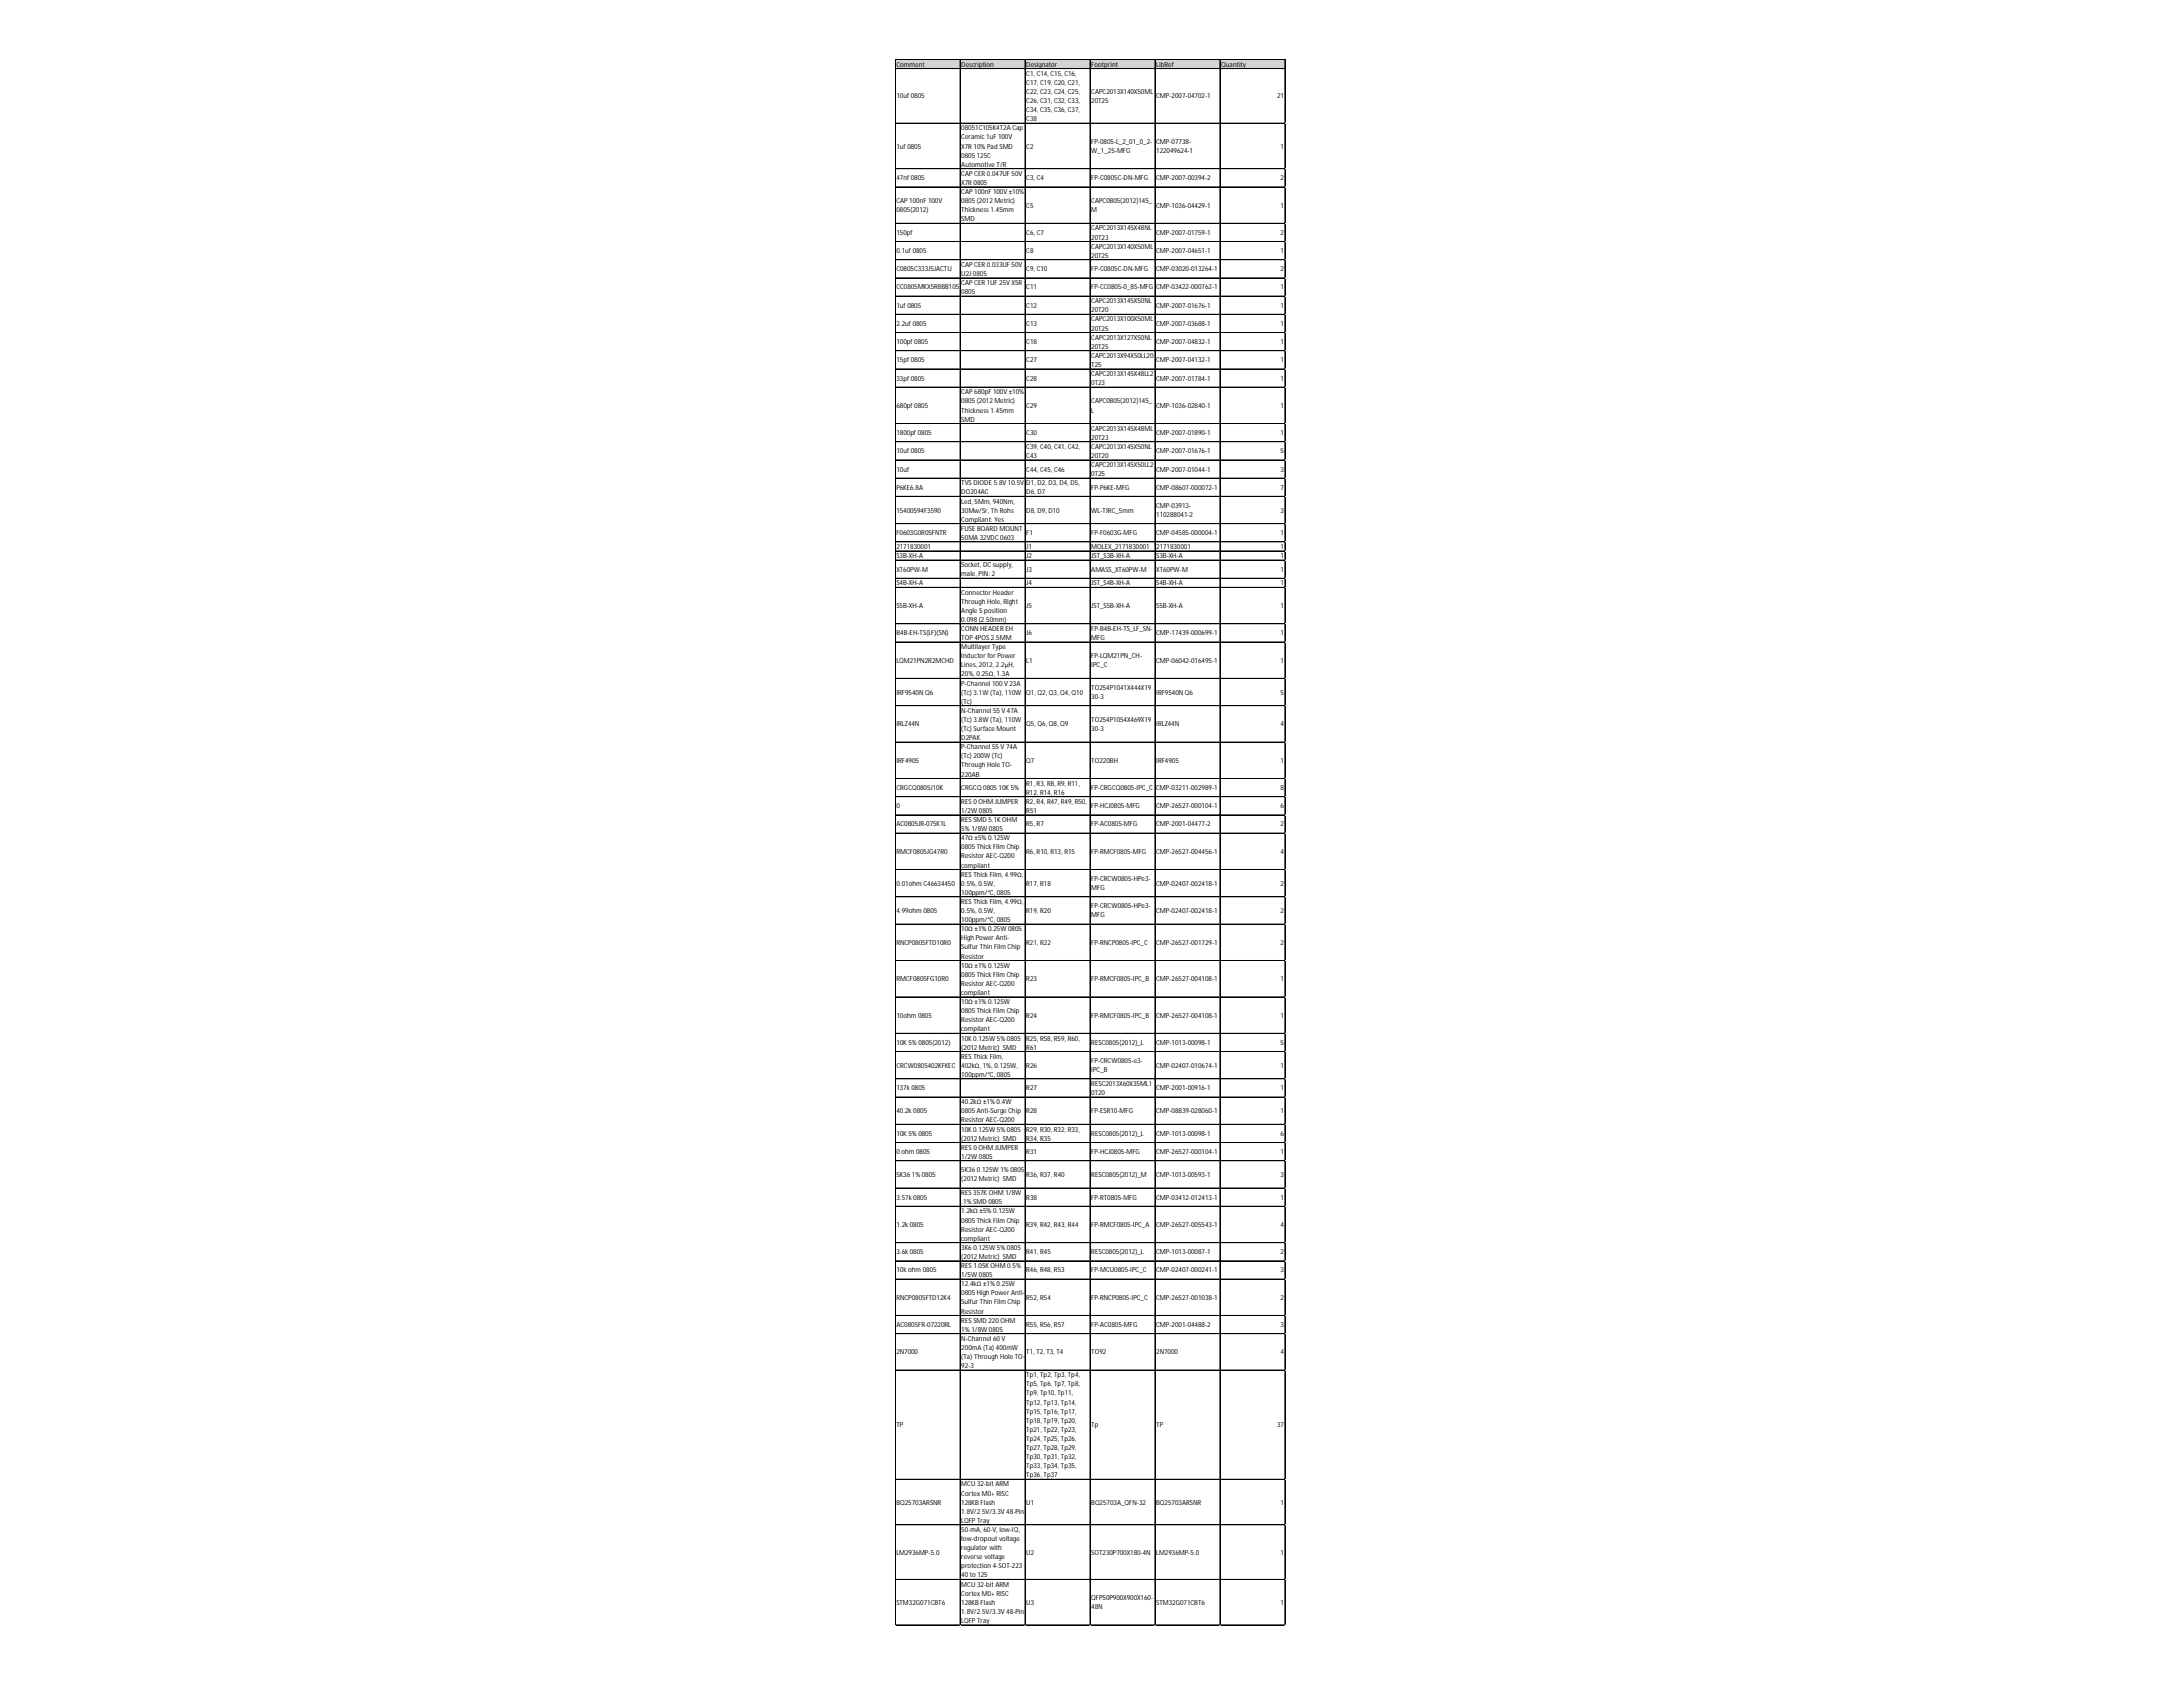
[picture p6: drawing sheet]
<svg xmlns="http://www.w3.org/2000/svg" width="279mm" height="216mm" viewBox="0 0 279 216" stroke-linecap="round" stroke-linejoin="round" font-family="sans-serif">
<defs><g id="words">
<g font-size=".9">
<text x="114.7" y="8.5">Comment</text>
<text x="123" y="8.5">Description</text>
<text x="131.4" y="8.5">Designator</text>
<text x="131.4" y="9.7">C1, C14, C15, C16,</text>
<text x="131.4" y="10.9">C17, C19, C20, C21,</text>
<text x="139.7" y="8.5">Footprint</text>
<text x="148" y="8.5">LibRef</text>
<text x="156.3" y="8.5">Quantity</text>
<text x="114.7" y="12.6">10uf 0805</text>
<text x="123" y="16.7">08051C105K4T2A Cap</text>
<text x="123" y="17.8">Ceramic 1uF 100V</text>
<text x="131.4" y="12">C22, C23, C24, C25,</text>
<text x="131.4" y="13.2">C26, C31, C32, C33,</text>
<text x="131.4" y="14.4">C34, C35, C36, C37,</text>
<text x="131.4" y="15.5">C38</text>
<text x="139.7" y="12">CAPC2013X140X50ML</text>
<text x="139.7" y="13.2">20T25</text>
<text x="148" y="12.6">CMP-2007-04702-1</text>
<text x="163.4" y="12.6">21</text>
<text x="114.7" y="19">1uf 0805</text>
<text x="114.7" y="23.1">47nf 0805</text>
<text x="123" y="19">X7R 10% Pad SMD</text>
<text x="123" y="20.2">0805 125C</text>
<text x="123" y="21.3">Automotive T/R</text>
<text x="123" y="22.5">CAP CER 0.047UF 50V</text>
<text x="123" y="23.7">X7R 0805</text>
<text x="131.4" y="19">C2</text>
<text x="131.4" y="23.1">C3, C4</text>
<text x="139.7" y="18.4">FP-0805-L_2_01_0_2-</text>
<text x="139.7" y="19.6">W_1_25-MFG</text>
<text x="139.7" y="23.1">FP-C0805C-DN-MFG</text>
<text x="148" y="18.4">CMP-07738-</text>
<text x="148" y="19.6">122049624-1</text>
<text x="148" y="23.1">CMP-2007-00394-2</text>
<text x="163.9" y="19">1</text>
<text x="163.9" y="23.1">2</text>
<text x="114.7" y="26">CAP 100nF 100V</text>
<text x="114.7" y="27.2">0805(2012)</text>
<text x="123" y="24.8">CAP 100nF 100V ±10%</text>
<text x="123" y="26">0805 (2012 Metric)</text>
<text x="123" y="27.2">Thickness 1.45mm</text>
<text x="123" y="28.3">SMD</text>
<text x="131.4" y="26.6">C5</text>
<text x="139.7" y="26">CAPC0805(2012)145_</text>
<text x="139.7" y="27.2">M</text>
<text x="139.7" y="29.5">CAPC2013X145X48NL</text>
<text x="148" y="26.6">CMP-1036-04429-1</text>
<text x="163.9" y="26.6">1</text>
<text x="114.7" y="30.1">150pf</text>
<text x="114.7" y="32.4">0.1uf 0805</text>
<text x="114.7" y="34.7">C0805C333J5JACTU</text>
<text x="123" y="34.2">CAP CER 0.033UF 50V</text>
<text x="123" y="35.3">U2J 0805</text>
<text x="131.4" y="30.1">C6, C7</text>
<text x="131.4" y="32.4">C8</text>
<text x="131.4" y="34.7">C9, C10</text>
<text x="139.7" y="30.7">20T23</text>
<text x="139.7" y="31.8">CAPC2013X140X50ML</text>
<text x="139.7" y="33">20T25</text>
<text x="139.7" y="34.7">FP-C0805C-DN-MFG</text>
<text x="148" y="30.1">CMP-2007-01759-1</text>
<text x="148" y="32.4">CMP-2007-04651-1</text>
<text x="148" y="34.7">CMP-03020-013264-1</text>
<text x="163.9" y="30.1">2</text>
<text x="163.9" y="32.4">1</text>
<text x="163.9" y="34.7">2</text>
<text x="114.7" y="37">CC0805MKX5R8BB105</text>
<text x="114.7" y="39.4">1uf 0805</text>
<text x="114.7" y="41.7">2.2uf 0805</text>
<text x="123" y="36.5">CAP CER 1UF 25V X5R</text>
<text x="123" y="37.7">0805</text>
<text x="131.4" y="37">C11</text>
<text x="131.4" y="39.4">C12</text>
<text x="131.4" y="41.7">C13</text>
<text x="139.7" y="37">FP-CC0805-0_85-MFG</text>
<text x="139.7" y="38.8">CAPC2013X145X50NL</text>
<text x="139.7" y="40">20T20</text>
<text x="139.7" y="41.1">CAPC2013X100X50ML</text>
<text x="148" y="37">CMP-03422-000762-1</text>
<text x="148" y="39.4">CMP-2007-01676-1</text>
<text x="148" y="41.7">CMP-2007-03688-1</text>
<text x="163.9" y="37">1</text>
<text x="163.9" y="39.4">1</text>
<text x="163.9" y="41.7">1</text>
<text x="114.7" y="44">100pf 0805</text>
<text x="114.7" y="46.4">15pf 0805</text>
<text x="131.4" y="44">C18</text>
<text x="131.4" y="46.4">C27</text>
<text x="139.7" y="42.3">20T25</text>
<text x="139.7" y="43.5">CAPC2013X127X50NL</text>
<text x="139.7" y="44.6">20T25</text>
<text x="139.7" y="45.8">CAPC2013X94X50LL20</text>
<text x="139.7" y="47">T25</text>
<text x="148" y="44">CMP-2007-04832-1</text>
<text x="148" y="46.4">CMP-2007-04132-1</text>
<text x="163.9" y="44">1</text>
<text x="163.9" y="46.4">1</text>
<text x="114.7" y="48.7">33pf 0805</text>
<text x="114.7" y="52.2">680pf 0805</text>
<text x="123" y="50.5">CAP 680pF 100V ±10%</text>
<text x="123" y="51.6">0805 (2012 Metric)</text>
<text x="123" y="52.8">Thickness 1.45mm</text>
<text x="123" y="54">SMD</text>
<text x="131.4" y="48.7">C28</text>
<text x="131.4" y="52.2">C29</text>
<text x="139.7" y="48.1">CAPC2013X145X48LL2</text>
<text x="139.7" y="49.3">0T23</text>
<text x="139.7" y="51.6">CAPC0805(2012)145_</text>
<text x="139.7" y="52.8">L</text>
<text x="148" y="48.7">CMP-2007-01784-1</text>
<text x="148" y="52.2">CMP-1036-02840-1</text>
<text x="163.9" y="48.7">1</text>
<text x="163.9" y="52.2">1</text>
<text x="114.7" y="55.7">1800pf 0805</text>
<text x="114.7" y="58">10uf 0805</text>
<text x="131.4" y="55.7">C30</text>
<text x="131.4" y="57.5">C39, C40, C41, C42,</text>
<text x="131.4" y="58.6">C43</text>
<text x="139.7" y="55.1">CAPC2013X145X48ML</text>
<text x="139.7" y="56.3">20T23</text>
<text x="139.7" y="57.5">CAPC2013X145X50NL</text>
<text x="139.7" y="58.6">20T20</text>
<text x="139.7" y="59.8">CAPC2013X145X50LL2</text>
<text x="148" y="55.7">CMP-2007-01890-1</text>
<text x="148" y="58">CMP-2007-01676-1</text>
<text x="163.9" y="55.7">1</text>
<text x="163.9" y="58">5</text>
<text x="114.7" y="60.3">10uf</text>
<text x="114.7" y="62.7">P6KE6.8A</text>
<text x="114.7" y="65.6">15400594F3590</text>
<text x="123" y="62.1">TVS DIODE 5.8V 10.5V</text>
<text x="123" y="63.3">DO204AC</text>
<text x="123" y="64.4">Led, 5Mm, 940Nm,</text>
<text x="123" y="65.6">30Mw/Sr, Th Rohs</text>
<text x="131.4" y="60.3">C44, C45, C46</text>
<text x="131.4" y="62.1">D1, D2, D3, D4, D5,</text>
<text x="131.4" y="63.3">D6, D7</text>
<text x="131.4" y="65.6">D8, D9, D10</text>
<text x="139.7" y="60.9">0T25</text>
<text x="139.7" y="62.7">FP-P6KE-MFG</text>
<text x="139.7" y="65.6">WL-TIRC_5mm</text>
<text x="148" y="60.3">CMP-2007-01044-1</text>
<text x="148" y="62.7">CMP-08607-000072-1</text>
<text x="148" y="65">CMP-03913-</text>
<text x="163.9" y="60.3">3</text>
<text x="163.9" y="62.7">7</text>
<text x="163.9" y="65.6">3</text>
<text x="114.7" y="68.5">F0603G0R05FNTR</text>
<text x="114.7" y="70.3">2171830001</text>
<text x="114.7" y="71.4">S3B-XH-A</text>
<text x="123" y="66.8">Compliant: Yes</text>
<text x="123" y="67.9">FUSE BOARD MOUNT</text>
<text x="123" y="69.1">50MA 32VDC 0603</text>
<text x="131.4" y="68.5">F1</text>
<text x="131.4" y="70.3">J1</text>
<text x="131.4" y="71.4">J2</text>
<text x="139.7" y="68.5">FP-F0603G-MFG</text>
<text x="139.7" y="70.3">MOLEX_2171830001</text>
<text x="139.7" y="71.4">JST_S3B-XH-A</text>
<text x="148" y="66.2">110288041-2</text>
<text x="148" y="68.5">CMP-04585-000004-1</text>
<text x="148" y="70.3">2171830001</text>
<text x="148" y="71.4">S3B-XH-A</text>
<text x="163.9" y="68.5">1</text>
<text x="163.9" y="70.3">1</text>
<text x="163.9" y="71.4">1</text>
<text x="114.7" y="73.2">XT60PW-M</text>
<text x="114.7" y="74.9">S4B-XH-A</text>
<text x="114.7" y="77.8">S5B-XH-A</text>
<text x="123" y="72.6">Socket, DC supply,</text>
<text x="123" y="73.8">male, PIN: 2</text>
<text x="123" y="76.1">Connector Header</text>
<text x="123" y="77.3">Through Hole, Right</text>
<text x="131.4" y="73.2">J3</text>
<text x="131.4" y="74.9">J4</text>
<text x="131.4" y="77.8">J5</text>
<text x="139.7" y="73.2">AMASS_XT60PW-M</text>
<text x="139.7" y="74.9">JST_S4B-XH-A</text>
<text x="139.7" y="77.8">JST_S5B-XH-A</text>
<text x="148" y="73.2">XT60PW-M</text>
<text x="148" y="74.9">S4B-XH-A</text>
<text x="148" y="77.8">S5B-XH-A</text>
<text x="163.9" y="73.2">1</text>
<text x="163.9" y="74.9">1</text>
<text x="163.9" y="77.8">1</text>
<text x="114.7" y="81.3">B4B-EH-TS(LF)(SN)</text>
<text x="123" y="78.4">Angle 5 position</text>
<text x="123" y="79.6">0.098 (2.50mm)</text>
<text x="123" y="80.7">CONN HEADER EH</text>
<text x="123" y="81.9">TOP 4POS 2.5MM</text>
<text x="123" y="83.1">Multilayer Type</text>
<text x="131.4" y="81.3">J6</text>
<text x="139.7" y="80.7">FP-B4B-EH-TS_LF_SN-</text>
<text x="139.7" y="81.9">MFG</text>
<text x="148" y="81.3">CMP-17439-000699-1</text>
<text x="163.9" y="81.3">1</text>
<text x="114.7" y="84.8">LQM21PN2R2MCHD</text>
<text x="114.7" y="88.9">IRF9540N Q6</text>
<text x="123" y="84.2">Inductor for Power</text>
<text x="123" y="85.4">Lines, 2012, 2.2μH,</text>
<text x="123" y="86.6">20%, 0.25Ω, 1.3A</text>
<text x="123" y="87.7">P-Channel 100 V 23A</text>
<text x="123" y="88.9">(Tc) 3.1W (Ta), 110W</text>
<text x="131.4" y="84.8">L1</text>
<text x="131.4" y="88.9">Q1, Q2, Q3, Q4, Q10</text>
<text x="139.7" y="84.2">FP-LQM21PN_CH-</text>
<text x="139.7" y="85.4">IPC_C</text>
<text x="139.7" y="88.3">TO254P1041X444X19</text>
<text x="139.7" y="89.5">30-3</text>
<text x="148" y="84.8">CMP-06042-016495-1</text>
<text x="148" y="88.9">IRF9540N Q6</text>
<text x="163.9" y="84.8">1</text>
<text x="163.9" y="88.9">5</text>
<text x="114.7" y="93">IRLZ44N</text>
<text x="123" y="90.1">(Tc)</text>
<text x="123" y="91.2">N-Channel 55 V 47A</text>
<text x="123" y="92.4">(Tc) 3.8W (Ta), 110W</text>
<text x="123" y="93.6">(Tc) Surface Mount</text>
<text x="123" y="94.7">D2PAK</text>
<text x="123" y="95.9">P-Channel 55 V 74A</text>
<text x="131.4" y="93">Q5, Q6, Q8, Q9</text>
<text x="139.7" y="92.4">TO254P1054X469X19</text>
<text x="139.7" y="93.6">30-3</text>
<text x="148" y="93">IRLZ44N</text>
<text x="163.9" y="93">4</text>
<text x="114.7" y="97.6">IRF4905</text>
<text x="114.7" y="101.1">CRGCQ0805J10K</text>
<text x="123" y="97.1">(Tc) 200W (Tc)</text>
<text x="123" y="98.2">Through Hole TO-</text>
<text x="123" y="99.4">220AB</text>
<text x="123" y="101.1">CRGCQ 0805 10K 5%</text>
<text x="131.4" y="97.6">Q7</text>
<text x="131.4" y="100.5">R1, R3, R8, R9, R11,</text>
<text x="131.4" y="101.7">R12, R14, R16</text>
<text x="139.7" y="97.6">TO220BH</text>
<text x="139.7" y="101.1">FP-CRGCQ0805-IPC_C</text>
<text x="148" y="97.6">IRF4905</text>
<text x="148" y="101.1">CMP-03211-002989-1</text>
<text x="163.9" y="97.6">1</text>
<text x="163.9" y="101.1">8</text>
<text x="114.7" y="103.4">0</text>
<text x="114.7" y="105.8">AC0805JR-075K1L</text>
<text x="123" y="102.9">RES 0 OHM JUMPER</text>
<text x="123" y="104">1/2W 0805</text>
<text x="123" y="105.2">RES SMD 5.1K OHM</text>
<text x="123" y="106.4">5% 1/8W 0805</text>
<text x="123" y="107.5">47Ω ±5% 0.125W</text>
<text x="131.4" y="102.9">R2, R4, R47, R49, R50,</text>
<text x="131.4" y="104">R51</text>
<text x="131.4" y="105.8">R5, R7</text>
<text x="139.7" y="103.4">FP-HCJ0805-MFG</text>
<text x="139.7" y="105.8">FP-AC0805-MFG</text>
<text x="148" y="103.4">CMP-26527-000104-1</text>
<text x="148" y="105.8">CMP-2001-04477-2</text>
<text x="163.9" y="103.4">6</text>
<text x="163.9" y="105.8">2</text>
<text x="114.7" y="109.3">RMCF0805JG47R0</text>
<text x="114.7" y="113.4">0.01ohm C46634450</text>
<text x="123" y="108.7">0805 Thick Film Chip</text>
<text x="123" y="109.9">Resistor AEC-Q200</text>
<text x="123" y="111">compliant</text>
<text x="123" y="112.2">RES Thick Film, 4.99Ω,</text>
<text x="123" y="113.4">0.5%, 0.5W,</text>
<text x="131.4" y="109.3">R6, R10, R13, R15</text>
<text x="131.4" y="113.4">R17, R18</text>
<text x="139.7" y="109.3">FP-RMCF0805-MFG</text>
<text x="139.7" y="112.8">FP-CRCW0805-HPe3-</text>
<text x="139.7" y="113.9">MFG</text>
<text x="148" y="109.3">CMP-26527-004456-1</text>
<text x="148" y="113.4">CMP-02407-002418-1</text>
<text x="163.9" y="109.3">4</text>
<text x="163.9" y="113.4">2</text>
<text x="114.7" y="116.9">4.99ohm 0805</text>
<text x="123" y="114.5">100ppm/°C, 0805</text>
<text x="123" y="115.7">RES Thick Film, 4.99Ω,</text>
<text x="123" y="116.9">0.5%, 0.5W,</text>
<text x="123" y="118">100ppm/°C, 0805</text>
<text x="123" y="119.2">10Ω ±1% 0.25W 0805</text>
<text x="131.4" y="116.9">R19, R20</text>
<text x="139.7" y="116.3">FP-CRCW0805-HPe3-</text>
<text x="139.7" y="117.4">MFG</text>
<text x="148" y="116.9">CMP-02407-002418-1</text>
<text x="163.9" y="116.9">2</text>
<text x="114.7" y="120.9">RNCP0805FTD10R0</text>
<text x="114.7" y="125.6">RMCF0805FG10R0</text>
<text x="123" y="120.4">High Power Anti-</text>
<text x="123" y="121.5">Sulfur Thin Film Chip</text>
<text x="123" y="122.7">Resistor</text>
<text x="123" y="123.8">10Ω ±1% 0.125W</text>
<text x="123" y="125">0805 Thick Film Chip</text>
<text x="131.4" y="120.9">R21, R22</text>
<text x="131.4" y="125.6">R23</text>
<text x="139.7" y="120.9">FP-RNCP0805-IPC_C</text>
<text x="139.7" y="125.6">FP-RMCF0805-IPC_B</text>
<text x="148" y="120.9">CMP-26527-001729-1</text>
<text x="148" y="125.6">CMP-26527-004108-1</text>
<text x="163.9" y="120.9">2</text>
<text x="163.9" y="125.6">1</text>
<text x="114.7" y="130.2">10ohm 0805</text>
<text x="123" y="126.2">Resistor AEC-Q200</text>
<text x="123" y="127.3">compliant</text>
<text x="123" y="128.5">10Ω ±1% 0.125W</text>
<text x="123" y="129.7">0805 Thick Film Chip</text>
<text x="123" y="130.8">Resistor AEC-Q200</text>
<text x="123" y="132">compliant</text>
<text x="131.4" y="130.2">R24</text>
<text x="139.7" y="130.2">FP-RMCF0805-IPC_B</text>
<text x="148" y="130.2">CMP-26527-004108-1</text>
<text x="163.9" y="130.2">1</text>
<text x="114.7" y="133.7">10K 5% 0805(2012)</text>
<text x="114.7" y="136.7">CRCW0805402KFKEC</text>
<text x="123" y="133.2">10K 0.125W 5% 0805</text>
<text x="123" y="134.3">(2012 Metric) SMD</text>
<text x="123" y="135.5">RES Thick Film,</text>
<text x="123" y="136.7">402kΩ, 1%, 0.125W,</text>
<text x="123" y="137.8">100ppm/°C, 0805</text>
<text x="131.4" y="133.2">R25, R58, R59, R60,</text>
<text x="131.4" y="134.3">R61</text>
<text x="131.4" y="136.7">R26</text>
<text x="139.7" y="133.7">RESC0805(2012)_L</text>
<text x="139.7" y="136.1">FP-CRCW0805-e3-</text>
<text x="139.7" y="137.2">IPC_B</text>
<text x="148" y="133.7">CMP-1013-00098-1</text>
<text x="148" y="136.7">CMP-02407-010674-1</text>
<text x="163.9" y="133.7">5</text>
<text x="163.9" y="136.7">1</text>
<text x="114.7" y="139.5">137k 0805</text>
<text x="114.7" y="142.5">40.2k 0805</text>
<text x="123" y="141.3">40.2kΩ ±1% 0.4W</text>
<text x="123" y="142.5">0805 Anti-Surge Chip</text>
<text x="123" y="143.6">Resistor AEC-Q200</text>
<text x="131.4" y="139.5">R27</text>
<text x="131.4" y="142.5">R28</text>
<text x="139.7" y="139">RESC2013X60X35ML1</text>
<text x="139.7" y="140.2">0T20</text>
<text x="139.7" y="142.5">FP-ESR10-MFG</text>
<text x="148" y="139.5">CMP-2001-00916-1</text>
<text x="148" y="142.5">CMP-08839-028060-1</text>
<text x="163.9" y="139.5">1</text>
<text x="163.9" y="142.5">1</text>
<text x="114.7" y="145.4">10K 5% 0805</text>
<text x="114.7" y="147.7">0 ohm 0805</text>
<text x="123" y="144.8">10K 0.125W 5% 0805</text>
<text x="123" y="146">(2012 Metric) SMD</text>
<text x="123" y="147.1">RES 0 OHM JUMPER</text>
<text x="123" y="148.3">1/2W 0805</text>
<text x="131.4" y="144.8">R29, R30, R32, R33,</text>
<text x="131.4" y="146">R34, R35</text>
<text x="131.4" y="147.7">R31</text>
<text x="139.7" y="145.4">RESC0805(2012)_L</text>
<text x="139.7" y="147.7">FP-HCJ0805-MFG</text>
<text x="148" y="145.4">CMP-1013-00098-1</text>
<text x="148" y="147.7">CMP-26527-000104-1</text>
<text x="163.9" y="145.4">6</text>
<text x="163.9" y="147.7">1</text>
<text x="114.7" y="150.6">5K36 1% 0805</text>
<text x="114.7" y="153.5">3.57k 0805</text>
<text x="123" y="150">5K36 0.125W 1% 0805</text>
<text x="123" y="151.2">(2012 Metric) SMD</text>
<text x="123" y="153">RES 357K OHM 1/8W</text>
<text x="123" y="154.1">.1% SMD 0805</text>
<text x="123" y="155.3">1.2kΩ ±5% 0.125W</text>
<text x="131.4" y="150.6">R36, R37, R40</text>
<text x="131.4" y="153.5">R38</text>
<text x="139.7" y="150.6">RESC0805(2012)_M</text>
<text x="139.7" y="153.5">FP-RT0805-MFG</text>
<text x="148" y="150.6">CMP-1013-00593-1</text>
<text x="148" y="153.5">CMP-03412-012413-1</text>
<text x="163.9" y="150.6">3</text>
<text x="163.9" y="153.5">1</text>
<text x="114.7" y="157">1.2k 0805</text>
<text x="114.7" y="160.5">3.6k 0805</text>
<text x="123" y="156.5">0805 Thick Film Chip</text>
<text x="123" y="157.6">Resistor AEC-Q200</text>
<text x="123" y="158.8">compliant</text>
<text x="123" y="160">3K6 0.125W 5% 0805</text>
<text x="123" y="161.1">(2012 Metric) SMD</text>
<text x="131.4" y="157">R39, R42, R43, R44</text>
<text x="131.4" y="160.5">R41, R45</text>
<text x="139.7" y="157">FP-RMCF0805-IPC_A</text>
<text x="139.7" y="160.5">RESC0805(2012)_L</text>
<text x="148" y="157">CMP-26527-005543-1</text>
<text x="148" y="160.5">CMP-1013-00087-1</text>
<text x="163.9" y="157">4</text>
<text x="163.9" y="160.5">2</text>
<text x="114.7" y="162.8">10k ohm 0805</text>
<text x="114.7" y="166.3">RNCP0805FTD12K4</text>
<text x="123" y="162.3">RES 1.05K OHM 0.5%</text>
<text x="123" y="163.4">1/5W 0805</text>
<text x="123" y="164.6">12.4kΩ ±1% 0.25W</text>
<text x="123" y="165.8">0805 High Power Anti-</text>
<text x="123" y="166.9">Sulfur Thin Film Chip</text>
<text x="131.4" y="162.8">R46, R48, R53</text>
<text x="131.4" y="166.3">R52, R54</text>
<text x="139.7" y="162.8">FP-MCU0805-IPC_C</text>
<text x="139.7" y="166.3">FP-RNCP0805-IPC_C</text>
<text x="148" y="162.8">CMP-02407-000241-1</text>
<text x="148" y="166.3">CMP-26527-001038-1</text>
<text x="163.9" y="162.8">3</text>
<text x="163.9" y="166.3">2</text>
<text x="114.7" y="169.8">AC0805FR-07220RL</text>
<text x="114.7" y="173.3">2N7000</text>
<text x="123" y="168.1">Resistor</text>
<text x="123" y="169.3">RES SMD 220 OHM</text>
<text x="123" y="170.4">1% 1/8W 0805</text>
<text x="123" y="171.6">N-Channel 60 V</text>
<text x="123" y="172.8">200mA (Ta) 400mW</text>
<text x="123" y="173.9">(Ta) Through Hole TO-</text>
<text x="131.4" y="169.8">R55, R56, R57</text>
<text x="131.4" y="173.3">T1, T2, T3, T4</text>
<text x="139.7" y="169.8">FP-AC0805-MFG</text>
<text x="139.7" y="173.3">TO92</text>
<text x="148" y="169.8">CMP-2001-04488-2</text>
<text x="148" y="173.3">2N7000</text>
<text x="163.9" y="169.8">3</text>
<text x="163.9" y="173.3">4</text>
<text x="123" y="175.1">92-3</text>
<text x="131.4" y="176.3">Tp1, Tp2, Tp3, Tp4,</text>
<text x="131.4" y="177.4">Tp5, Tp6, Tp7, Tp8,</text>
<text x="131.4" y="178.6">Tp9, Tp10, Tp11,</text>
<text x="131.4" y="179.8">Tp12, Tp13, Tp14,</text>
<text x="114.7" y="182.6">TP</text>
<text x="131.4" y="180.9">Tp15, Tp16, Tp17,</text>
<text x="131.4" y="182.1">Tp18, Tp19, Tp20,</text>
<text x="131.4" y="183.2">Tp21, Tp22, Tp23,</text>
<text x="131.4" y="184.4">Tp24, Tp25, Tp26,</text>
<text x="131.4" y="185.6">Tp27, Tp28, Tp29,</text>
<text x="139.7" y="182.6">Tp</text>
<text x="148" y="182.6">TP</text>
<text x="163.4" y="182.6">37</text>
<text x="123" y="190.2">MCU 32-bit ARM</text>
<text x="123" y="191.4">Cortex M0+ RISC</text>
<text x="131.4" y="186.7">Tp30, Tp31, Tp32,</text>
<text x="131.4" y="187.9">Tp33, Tp34, Tp35,</text>
<text x="131.4" y="189.1">Tp36, Tp37</text>
<text x="114.7" y="192.6">BQ25703ARSNR</text>
<text x="123" y="192.6">128KB Flash</text>
<text x="123" y="193.7">1.8V/2.5V/3.3V 48-Pin</text>
<text x="123" y="194.9">LQFP Tray</text>
<text x="123" y="196.1">50-mA, 60-V, low-IQ,</text>
<text x="123" y="197.2">low-dropout voltage</text>
<text x="131.4" y="192.6">U1</text>
<text x="139.7" y="192.6">BQ25703A_QFN-32</text>
<text x="148" y="192.6">BQ25703ARSNR</text>
<text x="163.9" y="192.6">1</text>
<text x="114.7" y="199">LM2936MP-5.0</text>
<text x="123" y="198.4">regulator with</text>
<text x="123" y="199.6">reverse voltage</text>
<text x="123" y="200.7">protection 4-SOT-223 -</text>
<text x="123" y="201.9">40 to 125</text>
<text x="123" y="203.1">MCU 32-bit ARM</text>
<text x="131.4" y="199">U2</text>
<text x="139.7" y="199">SOT230P700X180-4N</text>
<text x="148" y="199">LM2936MP-5.0</text>
<text x="163.9" y="199">1</text>
<text x="114.7" y="205.4">STM32G071CBT6</text>
<text x="123" y="204.2">Cortex M0+ RISC</text>
<text x="123" y="205.4">128KB Flash</text>
<text x="123" y="206.5">1.8V/2.5V/3.3V 48-Pin</text>
<text x="123" y="207.7">LQFP Tray</text>
<text x="131.4" y="205.4">U3</text>
<text x="139.7" y="204.8">QFP50P900X900X160-</text>
<text x="139.7" y="205.9">48N</text>
<text x="148" y="205.4">STM32G071CBT6</text>
<text x="163.9" y="205.4">1</text>
</g>
</g></defs>
<path d="M114.6 7.6h49.9v1.2h-49.9z" fill="#d3d3d3"/>
<g fill="none" stroke="#000" stroke-width=".13">
<path d="M114.6 7.6v200.4M114.6 7.6h49.9M114.6 8.8h49.9M114.6 15.8h49.9M122.9 7.6v200.4M131.2 7.6v200.4M139.5 7.6v200.4M147.8 7.6v200.4M156.2 7.6l-.1 200.4M164.4 7.6v200.4M164.5 7.6v200.4M114.6 21.6h49.9"/>
<path d="M114.6 23.9h49.9M114.6 28.6h49.9M114.6 30.9h49.9M114.6 33.2h49.9M114.6 35.6h49.9M114.6 37.9h49.9M114.6 40.2h49.9M114.6 42.6h49.9M114.6 44.9h49.9M114.6 47.2h49.9M114.6 49.5h49.9M114.6 49.6h49.9"/>
<path d="M114.6 54.2h49.9M114.6 56.5h49.9M114.6 58.9h49.9M114.6 61.2h49.9M114.6 63.5h49.9M114.6 67h49.9M114.6 69.3h49.9M114.6 69.4h49.9M114.6 70.5h49.9M114.6 71.7h49.9M114.6 74h49.9M114.6 75.2h49.9"/>
<path d="M114.6 79.8h49.9M114.6 82.2h49.9M114.6 86.8h49.9M114.6 90.3h49.9M114.6 95h49.9M114.6 99.6h49.9M114.6 102h49.9M114.6 104.3h49.9M114.6 106.6h49.9M114.6 111.3h49.9M114.6 114.8h49.9M114.6 118.3h49.9"/>
<path d="M114.6 122.9h49.9M114.6 127.6h49.9M114.6 132.2h49.9M114.6 132.3h49.9M114.6 134.6h49.9M114.6 138.1h49.9M114.6 140.4h49.9M114.6 143.9h49.9M114.6 146.2h49.9M114.6 148.5h49.9M114.6 152h49.9M114.6 154.4h49.9"/>
<path d="M114.6 159h49.9M114.6 159.1h49.9M114.6 161.4h49.9M114.6 163.7h49.9M114.6 168.3h49.9M114.6 168.4h49.9M114.6 170.7h49.9M114.6 175.3h49.9M114.6 189.3h49.9M114.6 195.1h49.9M114.6 202.1h49.9M114.6 208h49.9"/>
</g>
<path d="M114.6 208h.1" fill="none" stroke="#e0e0e0" stroke-width=".13"/>
<path d="M122.9 208h.1" fill="none" stroke="#e0e0e0" stroke-width=".13"/>
<path d="M131.2 208h.1" fill="none" stroke="#e0e0e0" stroke-width=".13"/>
<path d="M139.5 208h.1" fill="none" stroke="#e0e0e0" stroke-width=".13"/>
<path d="M147.8 208h.1" fill="none" stroke="#e0e0e0" stroke-width=".13"/>
<path d="M156.1 208h.1" fill="none" stroke="#e0e0e0" stroke-width=".13"/>
<path d="M164.4 208h.1" fill="none" stroke="#e0e0e0" stroke-width=".13"/>
<path d="M164.5 15.8h.1" fill="none" stroke="#e0e0e0" stroke-width=".13"/>
<path d="M164.5 21.6h.1" fill="none" stroke="#e0e0e0" stroke-width=".13"/>
<path d="M164.5 23.9h.1" fill="none" stroke="#e0e0e0" stroke-width=".13"/>
<path d="M164.5 28.6h.1" fill="none" stroke="#e0e0e0" stroke-width=".13"/>
<path d="M164.5 30.9h.1" fill="none" stroke="#e0e0e0" stroke-width=".13"/>
<path d="M164.5 33.2h.1" fill="none" stroke="#e0e0e0" stroke-width=".13"/>
<path d="M164.5 35.6h.1" fill="none" stroke="#e0e0e0" stroke-width=".13"/>
<path d="M164.5 37.9h.1" fill="none" stroke="#e0e0e0" stroke-width=".13"/>
<path d="M164.5 40.2h.1" fill="none" stroke="#e0e0e0" stroke-width=".13"/>
<path d="M164.5 42.6h.1" fill="none" stroke="#e0e0e0" stroke-width=".13"/>
<path d="M164.5 44.9h.1" fill="none" stroke="#e0e0e0" stroke-width=".13"/>
<path d="M164.5 47.2h.1" fill="none" stroke="#e0e0e0" stroke-width=".13"/>
<path d="M164.5 49.5h.1" fill="none" stroke="#e0e0e0" stroke-width=".13"/>
<path d="M164.5 54.2h.1" fill="none" stroke="#e0e0e0" stroke-width=".13"/>
<path d="M164.5 56.5h.1" fill="none" stroke="#e0e0e0" stroke-width=".13"/>
<path d="M164.5 58.9h.1" fill="none" stroke="#e0e0e0" stroke-width=".13"/>
<path d="M164.5 61.2h.1" fill="none" stroke="#e0e0e0" stroke-width=".13"/>
<path d="M164.5 63.5h.1" fill="none" stroke="#e0e0e0" stroke-width=".13"/>
<path d="M164.5 67h.1" fill="none" stroke="#e0e0e0" stroke-width=".13"/>
<path d="M164.5 69.3h.1" fill="none" stroke="#e0e0e0" stroke-width=".13"/>
<path d="M164.5 70.5h.1" fill="none" stroke="#e0e0e0" stroke-width=".13"/>
<path d="M164.5 71.7h.1" fill="none" stroke="#e0e0e0" stroke-width=".13"/>
<path d="M164.5 74h.1" fill="none" stroke="#e0e0e0" stroke-width=".13"/>
<path d="M164.5 75.2h.1" fill="none" stroke="#e0e0e0" stroke-width=".13"/>
<path d="M164.5 79.8h.1" fill="none" stroke="#e0e0e0" stroke-width=".13"/>
<path d="M164.5 82.2h.1" fill="none" stroke="#e0e0e0" stroke-width=".13"/>
<path d="M164.5 86.8h.1" fill="none" stroke="#e0e0e0" stroke-width=".13"/>
<path d="M164.5 90.3h.1" fill="none" stroke="#e0e0e0" stroke-width=".13"/>
<path d="M164.5 95h.1" fill="none" stroke="#e0e0e0" stroke-width=".13"/>
<path d="M164.5 99.6h.1" fill="none" stroke="#e0e0e0" stroke-width=".13"/>
<path d="M164.5 102h.1" fill="none" stroke="#e0e0e0" stroke-width=".13"/>
<path d="M164.5 104.3h.1" fill="none" stroke="#e0e0e0" stroke-width=".13"/>
<path d="M164.5 106.6h.1" fill="none" stroke="#e0e0e0" stroke-width=".13"/>
<path d="M164.5 111.3h.1" fill="none" stroke="#e0e0e0" stroke-width=".13"/>
<path d="M164.5 114.8h.1" fill="none" stroke="#e0e0e0" stroke-width=".13"/>
<path d="M164.5 118.3h.1" fill="none" stroke="#e0e0e0" stroke-width=".13"/>
<path d="M164.5 122.9h.1" fill="none" stroke="#e0e0e0" stroke-width=".13"/>
<path d="M164.5 127.6h.1" fill="none" stroke="#e0e0e0" stroke-width=".13"/>
<path d="M164.5 132.2h.1" fill="none" stroke="#e0e0e0" stroke-width=".13"/>
<path d="M164.5 134.6h.1" fill="none" stroke="#e0e0e0" stroke-width=".13"/>
<path d="M164.5 138.1h.1" fill="none" stroke="#e0e0e0" stroke-width=".13"/>
<path d="M164.5 140.4h.1" fill="none" stroke="#e0e0e0" stroke-width=".13"/>
<path d="M164.5 143.9h.1" fill="none" stroke="#e0e0e0" stroke-width=".13"/>
<path d="M164.5 146.2h.1" fill="none" stroke="#e0e0e0" stroke-width=".13"/>
<path d="M164.5 148.5h.1" fill="none" stroke="#e0e0e0" stroke-width=".13"/>
<path d="M164.5 152h.1" fill="none" stroke="#e0e0e0" stroke-width=".13"/>
<path d="M164.5 154.4h.1" fill="none" stroke="#e0e0e0" stroke-width=".13"/>
<path d="M164.5 159h.1" fill="none" stroke="#e0e0e0" stroke-width=".13"/>
<path d="M164.5 161.4h.1" fill="none" stroke="#e0e0e0" stroke-width=".13"/>
<path d="M164.5 163.7h.1" fill="none" stroke="#e0e0e0" stroke-width=".13"/>
<path d="M164.5 168.3h.1" fill="none" stroke="#e0e0e0" stroke-width=".13"/>
<path d="M164.5 170.7h.1" fill="none" stroke="#e0e0e0" stroke-width=".13"/>
<path d="M164.5 175.3h.1" fill="none" stroke="#e0e0e0" stroke-width=".13"/>
<path d="M164.5 189.3h.1" fill="none" stroke="#e0e0e0" stroke-width=".13"/>
<path d="M164.5 195.1h.1" fill="none" stroke="#e0e0e0" stroke-width=".13"/>
<path d="M164.5 202.1h.1" fill="none" stroke="#e0e0e0" stroke-width=".13"/>
<path d="M164.5 208h.1" fill="none" stroke="#e0e0e0" stroke-width=".13"/>
<use href="#words"/>
</svg>
